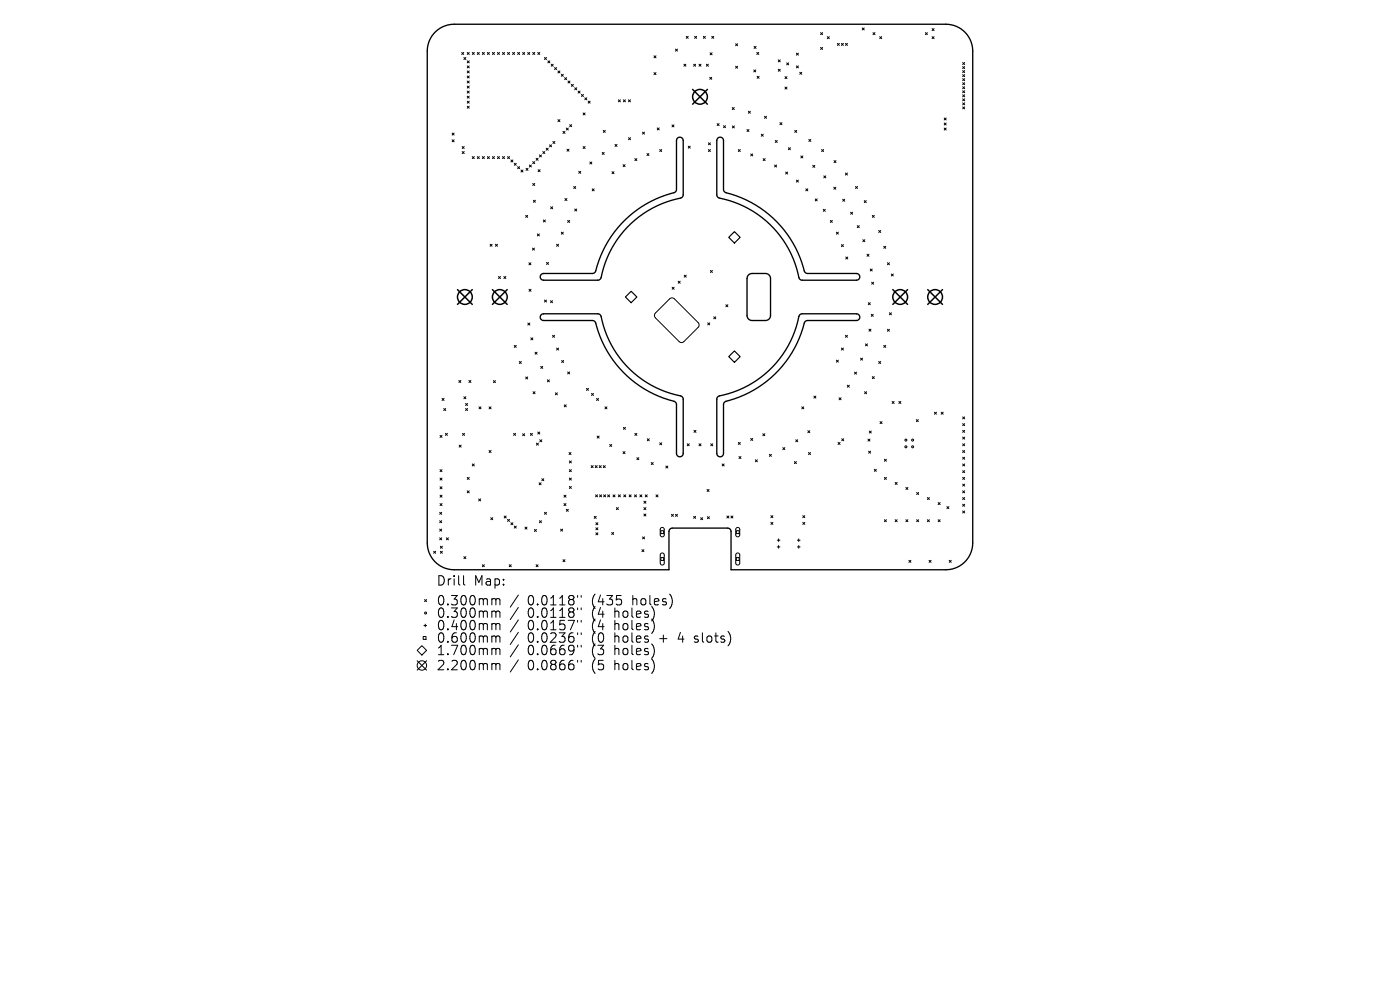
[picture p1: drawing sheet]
<svg xmlns="http://www.w3.org/2000/svg" width="297mm" height="210mm" viewBox="0 0 297 210" stroke-linecap="round" stroke-linejoin="round" font-family="sans-serif">
<defs><g id="words">
<g font-size="2.8">
<text x="92.5" y="124.5">Drill</text>
<text x="100.5" y="124.5">Map:</text>
<text x="92.5" y="128.7">0.300mm</text>
<text x="92.5" y="131.3">0.300mm</text>
<text x="111.9" y="128.7">0.0118&quot;</text>
<text x="111.9" y="131.3">0.0118&quot;</text>
<text x="125.7" y="128.7">(435</text>
<text x="125.7" y="131.3">(4</text>
<text x="130.6" y="131.3">holes)</text>
<text x="134.4" y="128.7">holes)</text>
<text x="92.5" y="134">0.400mm</text>
<text x="92.5" y="136.6">0.600mm</text>
<text x="111.9" y="134">0.0157&quot;</text>
<text x="111.9" y="136.6">0.0236&quot;</text>
<text x="125.7" y="134">(4</text>
<text x="125.7" y="136.6">(0</text>
<text x="130.6" y="134">holes)</text>
<text x="130.6" y="136.6">holes</text>
<text x="140.4" y="136.6">+</text>
<text x="144.6" y="136.6">4</text>
<text x="148.2" y="136.6">slots)</text>
<text x="92.5" y="139.3">1.700mm</text>
<text x="92.5" y="142.5">2.200mm</text>
<text x="111.9" y="139.3">0.0669&quot;</text>
<text x="111.9" y="142.5">0.0866&quot;</text>
<text x="125.7" y="139.3">(3</text>
<text x="125.7" y="142.5">(5</text>
<text x="130.6" y="139.3">holes)</text>
<text x="130.6" y="142.5">holes)</text>
</g>
</g></defs>
<path d="M92.4 6.7a5.7 5.7 0 0 1 3.9-1.6h104.4a5.7 5.7 0 0 1 5.7 5.7v104.4a5.7 5.7 0 0 1-5.7 5.7h-45.6v-8.3l-.3-.5-.4-.1h-11.8l-.4 .2-.3 .5v8.2h-45.6a5.7 5.7 0 0 1-5.7-5.7v-104.4a5.7 5.7 0 0 1 1.8-4.1zM152.3 29.3a.71 .71 0 0 1 .8-.1 .71 .71 0 0 1 .4 .6v10.4l.2 .5a24.8 24.8 0 0 1 11.1 6.4 24.1 24.1 0 0 1 6 10.7l.5 .2h10.4a.71 .71 0 0 1 .7 .7 .71 .71 0 0 1-.7 .7h-11.5l-.4-.1a1.47 1.47 0 0 1-.5-1.2 21.5 21.5 0 0 0-16.9-16.1l-.3-.7v-11.5zM114.8 58.3l.5-.3h10.4l.5-.2a24.8 24.8 0 0 1 6.4-11.1 24.1 24.1 0 0 1 10.7-6l.2-.5v-10.4a.71 .71 0 0 1 .7-.7 .71 .71 0 0 1 .7 .7v11.5l-.1 .4a1.47 1.47 0 0 1-1.2 .5 21.5 21.5 0 0 0-16.1 16.9l-.7 .3h-11.5a.71 .71 0 0 1-.6-.4 .71 .71 0 0 1 .1-.7zM158.7 58.4l.7-.4h3l.5 .1 .5 .6 .1 8.2-.1 .5-.6 .5-3.5 .1-.4-.3-.3-.4-.1-8.2zM114.8 66.8l.5-.2h11.5l.4 .1a1.47 1.47 0 0 1 .5 1.3 21.5 21.5 0 0 0 16.9 16l.3 .7v11.5a.71 .71 0 0 1-.7 .7 .71 .71 0 0 1-.7-.7v-10.4l-.2-.5a24.8 24.8 0 0 1-11.1-6.4 24.1 24.1 0 0 1-6-10.7l-.5-.2h-10.4a.71 .71 0 0 1-.6-.4 .71 .71 0 0 1 .1-.8zM169.7 66.8l.5-.2h11.5a.71 .71 0 0 1 .7 .7 .71 .71 0 0 1-.7 .7h-10.4l-.5 .2a24.8 24.8 0 0 1-6.4 11.1 24.1 24.1 0 0 1-10.7 6l-.2 .5v10.4a.71 .71 0 0 1-.7 .7 .71 .71 0 0 1-.7-.7v-11.5l.1-.4a1.47 1.47 0 0 1 1.2-.5 21.5 21.5 0 0 0 16.1-16.9z" fill="none" stroke="#000" stroke-width=".29"/>
<g fill="none" stroke="#000" stroke-width=".21">
<path d="M97.9 11.1l.5 .5M98.4 11.1l-.5 .5M98.4 12.2l.4 .4M98.8 12.2l-.4 .4M99.1 12.9l.4 .4M99.1 11.1l.4 .5M99.1 14l.4 .4M99.1 15l.4 .5M99.1 16.1l.4 .4M99.1 17.2l.4 .4M99.1 18.3l.4 .4M99.1 19.3l.4 .5"/>
<path d="M99.5 11.1l-.4 .5M99.5 12.9l-.4 .4M99.5 14l-.4 .4M99.5 15l-.4 .5M99.5 16.1l-.4 .4M99.5 17.2l-.4 .4M99.5 18.3l-.4 .4M99.5 19.3l-.4 .5M100.2 11.1l.4 .5M100.6 11.1l-.4 .5M101.3 11.1l.4 .5M101.7 11.1l-.4 .5"/>
<path d="M102.3 11.1l.5 .5M102.8 11.1l-.5 .5M103.4 11.1l.4 .5M103.8 11.1l-.4 .5M104.5 11.1l.4 .5M104.9 11.1l-.4 .5M105.5 11.1l.5 .5M106 11.1l-.5 .5M106.6 11.1l.4 .5M107 11.1l-.4 .5M107.7 11.1l.4 .5M108.1 11.1l-.4 .5"/>
<path d="M108.7 11.1l.5 .5M109.2 11.1l-.5 .5M109.8 11.1l.4 .5M110.2 11.1l-.4 .5M110.9 11.1l.4 .5M111.3 11.1l-.4 .5M111.9 11.1l.5 .5M112.4 11.1l-.5 .5M113 11.1l.4 .5M113.4 11.1l-.4 .5M114.1 11.1l.4 .5M114.5 11.1l-.4 .5"/>
<path d="M115.5 12.2l.4 .4M115.9 12.2l-.4 .4M116.2 12.9l.4 .4M116.6 12.9l-.4 .4M116.9 13.6l.5 .4M117.4 13.6l-.5 .4M117.6 14.3l.5 .5M118.1 14.3l-.5 .5M118.4 15l.4 .5M118.8 15l-.4 .5M119.1 15.8l.4 .4M119.5 15.8l-.4 .4"/>
<path d="M119.8 16.5l.4 .4M120.2 16.5l-.4 .4M120.5 17.2l.4 .4M120.9 17.2l-.4 .4M121.2 17.9l.4 .4M121.6 17.9l-.4 .4M121.9 18.6l.5 .4M122.4 18.6l-.5 .4M122.6 19.3l.5 .5M123.1 19.3l-.5 .5M138.7 11.8l.5 .5M138.7 15.4l.5 .4"/>
<path d="M139.2 11.8l-.5 .5M139.2 15.4l-.5 .4M143.3 10.4l.4 .4M143.7 10.4l-.4 .4M145.1 13.6l.4 .4M145.5 13.6l-.4 .4M145.6 7.7l.4 .4M146 7.7l-.4 .4M147.1 13.6l.5 .4M147.4 7.7l.4 .4M147.6 13.6l-.5 .4M147.8 7.7l-.4 .4"/>
<path d="M148.3 13.6l.4 .4M148.7 13.6l-.4 .4M149.2 7.7l.4 .4M149.6 7.7l-.4 .4M149.9 13.6l.4 .4M150.3 13.6l-.4 .4M150.6 16.4l.4 .4M150.6 11.2l.5 .4M151 16.4l-.4 .4M151 7.7l.4 .4M151.1 11.2l-.5 .4M151.4 7.7l-.4 .4"/>
<path d="M156.1 9.3l.4 .4M156.1 14l.4 .5M156.5 9.3l-.4 .4M156.5 14l-.4 .5M159.9 14.8l.4 .5M160 9.8l.4 .5M160.3 14.8l-.4 .5M160.4 9.8l-.4 .5M160.5 11.1l.5 .5M160.6 16.2l.4 .4M161 11.1l-.5 .5M161 16.2l-.4 .4"/>
<path d="M165.1 12.7l.4 .4M165.1 14.7l.4 .4M165.5 12.7l-.4 .4M165.5 14.7l-.4 .4M166.5 16.3l.5 .4M166.5 18.5l.5 .4M166.9 13.3l.4 .5M167 16.3l-.5 .4M167 18.5l-.5 .4M167.3 13.3l-.4 .5M169 11.3l.4 .4M169 14l.4 .4"/>
<path d="M169.4 11.3l-.4 .4M169.4 14l-.4 .4M169.7 15.3l.4 .5M170.1 15.3l-.4 .5M174.1 6.9l.4 .5M174.1 10.1l.4 .4M174.5 6.9l-.4 .5M174.5 10.1l-.4 .4M175.5 7.8l.4 .4M175.9 7.8l-.4 .4M177.6 9.2l.5 .4M178.1 9.2l-.5 .4"/>
<path d="M178.5 9.2l.4 .4M178.9 9.2l-.4 .4M179.4 9.2l.4 .4M179.8 9.2l-.4 .4M182.9 5.9l.4 .5M183.3 5.9l-.4 .5M185.2 6.9l.4 .5M185.6 6.9l-.4 .5M186.6 7.8l.5 .4M187.1 7.8l-.5 .4M196.3 6.9l.4 .5M196.7 6.9l-.4 .5"/>
<path d="M197.7 6.1l.5 .4M197.7 7.8l.5 .4M198.2 7.8l-.5 .4M198.2 6.1l-.5 .4M204.2 13.3l.5 .4M204.2 14.1l.5 .4M204.2 15l.5 .4M204.2 15.8l.5 .5M204.2 16.7l.5 .4M204.2 17.5l.5 .5M204.2 18.4l.5 .4M204.2 19.3l.5 .4"/>
<path d="M204.7 15l-.5 .4M204.7 13.3l-.5 .4M204.7 14.1l-.5 .4M204.7 15.8l-.5 .5M204.7 16.7l-.5 .4M204.7 17.5l-.5 .5M204.7 18.4l-.5 .4M204.7 19.3l-.5 .4M95.9 28.2l.4 .5M95.9 29.7l.4 .4M96.3 28.2l-.4 .5M96.3 29.7l-.4 .4"/>
<path d="M98.1 31.1l.4 .4M98.1 32.1l.4 .5M98.5 31.1l-.4 .4M98.5 32.1l-.4 .5M99.1 20.4l.4 .4M99.1 21.5l.4 .4M99.1 22.5l.4 .5M99.5 20.4l-.4 .4M99.5 21.5l-.4 .4M99.5 22.5l-.4 .5M100.2 33.2l.4 .4M100.6 33.2l-.4 .4"/>
<path d="M101.3 33.2l.4 .4M101.7 33.2l-.4 .4M102.3 33.2l.5 .4M102.8 33.2l-.5 .4M103.4 33.2l.4 .4M103.8 33.2l-.4 .4M104.5 33.2l.4 .4M104.9 33.2l-.4 .4M105.5 33.2l.5 .4M106 33.2l-.5 .4M106.6 33.2l.4 .4M107 33.2l-.4 .4"/>
<path d="M107.7 33.2l.4 .4M108.1 33.2l-.4 .4M108.4 33.9l.4 .5M108.8 33.9l-.4 .5M109.1 34.6l.4 .5M109.5 34.6l-.4 .5M109.8 35.4l.4 .4M110.2 35.4l-.4 .4M110.5 36.1l.4 .4M110.9 36.1l-.4 .4M111.6 35.7l.4 .4M112 35.7l-.4 .4"/>
<path d="M112.3 35l.4 .4M112.7 35l-.4 .4M113 34.3l.4 .4M113 38.9l.4 .4M113.4 34.3l-.4 .4M113.4 38.9l-.4 .4M113.7 33.6l.5 .4M114.2 33.6l-.5 .4M114.2 36l.4 .4M114.4 32.9l.5 .4M114.6 36l-.4 .4M114.9 32.9l-.5 .4"/>
<path d="M115.2 32.1l.4 .5M115.6 32.1l-.4 .5M115.9 31.4l.4 .5M116.3 31.4l-.4 .5M116.6 30.7l.4 .5M117 30.7l-.4 .5M117.3 30l.4 .4M117.7 30l-.4 .4M118.4 25.4l.4 .4M118.8 25.4l-.4 .4M119.4 27.9l.5 .4M119.9 27.9l-.5 .4"/>
<path d="M120.1 27.2l.5 .4M120.3 31.6l.4 .5M120.6 27.2l-.5 .4M120.7 31.6l-.4 .5M120.9 26.4l.4 .5M121.3 26.4l-.4 .5M121.7 39.6l.4 .4M122.1 39.6l-.4 .4M122.8 36.3l.4 .5M123.2 36.3l-.4 .5M123.3 20l.5 .5M123.7 24l.4 .4"/>
<path d="M123.7 31.1l.4 .4M123.8 20l-.5 .5M124.1 20.7l.4 .5M124.1 24l-.4 .4M124.1 31.1l-.4 .4M124.5 20.7l-.4 .5M124.8 21.5l.4 .4M125.1 34.4l.5 .4M125.2 21.5l-.4 .4M125.6 34.4l-.5 .4M127.8 32.3l.4 .5M128 27.7l.4 .4"/>
<path d="M128.2 32.3l-.4 .5M128.4 27.7l-.4 .4M129.8 36.4l.5 .5M130.3 36.4l-.5 .5M130.5 30.6l.4 .5M130.9 30.6l-.4 .5M131.2 21.2l.4 .4M131.6 21.2l-.4 .4M132.2 34.9l.4 .5M132.3 21.2l.4 .4M132.6 34.9l-.4 .5M132.7 21.2l-.4 .4"/>
<path d="M133.3 21.2l.5 .4M133.3 29.2l.5 .4M133.8 21.2l-.5 .4M133.8 29.2l-.5 .4M134.7 33.6l.4 .5M135.1 33.6l-.4 .5M136.3 28l.4 .5M136.7 28l-.4 .5M137.2 32.6l.5 .4M137.7 32.6l-.5 .4M139.4 27.1l.5 .5M139.9 27.1l-.5 .5"/>
<path d="M140 31.7l.4 .4M140.4 31.7l-.4 .4M142.6 26.5l.4 .4M143 26.5l-.4 .4M146 31l.4 .4M146.4 31l-.4 .4M150.3 30.3l.4 .4M150.3 31.7l.4 .4M150.7 30.3l-.4 .4M150.7 31.7l-.4 .4M152.1 26.2l.5 .4M152.6 26.2l-.5 .4"/>
<path d="M153.5 26.7l.4 .4M153.9 26.7l-.4 .4M155.3 22.8l.5 .4M155.4 26.7l.4 .4M155.8 22.8l-.5 .4M155.8 26.7l-.4 .4M156.6 31.7l.5 .4M157.1 31.7l-.5 .4M158.5 27.5l.4 .4M158.8 23.6l.4 .4M158.9 27.5l-.4 .4M159.2 23.6l-.4 .4"/>
<path d="M159.3 32.6l.4 .5M159.7 32.6l-.4 .5M161.5 28.5l.4 .4M161.9 33.6l.4 .5M161.9 28.5l-.4 .4M162.2 24.7l.4 .4M162.3 33.6l-.4 .5M162.6 24.7l-.4 .4M164.3 35l.4 .4M164.5 29.8l.4 .4M164.7 35l-.4 .4M164.9 29.8l-.4 .4"/>
<path d="M165.5 26l.4 .4M165.9 26l-.4 .4M166.7 36.5l.4 .4M167.1 36.5l-.4 .4M167.3 31.3l.4 .5M167.7 31.3l-.4 .5M168.6 27.7l.4 .4M169 38.2l.4 .4M169 27.7l-.4 .4M169.4 38.2l-.4 .4M169.9 33.1l.4 .4M170.3 33.1l-.4 .4"/>
<path d="M171.6 29.6l.4 .4M172 29.6l-.4 .4M172.4 35.1l.5 .4M172.9 35.1l-.5 .4M174.3 31.7l.4 .4M174.7 31.7l-.4 .4M174.8 37.3l.4 .4M175.2 37.3l-.4 .4M176.9 39.7l.4 .4M176.9 34.1l.5 .4M177.3 39.7l-.4 .4M177.4 34.1l-.5 .4"/>
<path d="M179.4 36.7l.4 .4M179.8 36.7l-.4 .4M181.5 39.6l.4 .4M181.9 39.6l-.4 .4M200.3 25l.4 .5M200.3 26.1l.4 .4M200.3 27.2l.4 .4M200.7 26.1l-.4 .4M200.7 25l-.4 .5M200.7 27.2l-.4 .4M204.2 20.1l.5 .4M204.2 21l.5 .4"/>
<path d="M204.2 21.8l.5 .4M204.2 22.7l.5 .4M204.7 20.1l-.5 .4M204.7 21l-.5 .4M204.7 21.8l-.5 .4M204.7 22.7l-.5 .4M104 51.8l.4 .4M104.4 51.8l-.4 .4M105.1 51.8l.4 .4M105.5 51.8l-.4 .4M105.7 58.7l.5 .4M106.2 58.7l-.5 .4"/>
<path d="M106.9 58.7l.4 .4M107.3 58.7l-.4 .4M111.5 45.7l.4 .4M111.9 45.7l-.4 .4M112.2 55.7l.4 .5M112.6 55.7l-.4 .5M113 52.6l.4 .5M113.2 42.5l.4 .4M113.4 52.6l-.4 .5M113.6 42.5l-.4 .4M114 49.6l.4 .4M114.4 49.6l-.4 .4"/>
<path d="M115.3 46.7l.4 .4M115.7 46.7l-.4 .4M115.9 55.7l.5 .4M116.4 55.7l-.5 .4M116.8 43.9l.4 .4M117.2 43.9l-.4 .4M118.1 51.8l.4 .4M118.5 51.8l-.4 .4M119.1 49.2l.4 .5M119.5 49.2l-.4 .5M119.8 42.1l.5 .4M120.3 42.1l-.5 .4"/>
<path d="M120.4 46.8l.5 .4M120.9 46.8l-.5 .4M121.9 44.3l.5 .5M122.4 44.3l-.5 .5M125.6 40.1l.5 .4M126.1 40.1l-.5 .4M143.9 59.7l.4 .4M144.3 59.7l-.4 .4M145.2 58.4l.4 .4M145.6 58.4l-.4 .4M150.7 57.4l.4 .4M151.1 57.4l-.4 .4"/>
<path d="M170.9 40.1l.5 .4M171.4 40.1l-.5 .4M172.9 42.2l.5 .4M173.4 42.2l-.5 .4M174.7 44.4l.4 .4M175.1 44.4l-.4 .4M176.1 46.8l.5 .4M176.6 46.8l-.5 .4M177.4 49.2l.5 .5M177.9 49.2l-.5 .5M178.5 51.9l.4 .4M178.8 42.3l.4 .4"/>
<path d="M178.9 51.9l-.4 .4M179.2 42.3l-.4 .4M179.4 54.5l.5 .5M179.9 54.5l-.5 .5M180.5 45l.4 .4M180.9 45l-.4 .4M181.9 47.9l.4 .4M182.3 47.9l-.4 .4M183 50.8l.5 .5M183.3 42.6l.5 .4M183.5 50.8l-.5 .5M183.8 42.6l-.5 .4"/>
<path d="M183.9 53.9l.5 .5M184.4 53.9l-.5 .5M184.6 57.1l.4 .4M184.9 59.9l.4 .4M185 57.1l-.4 .4M185.1 45.7l.4 .4M185.3 59.9l-.4 .4M185.5 45.7l-.4 .4M186.4 48.9l.4 .4M186.8 48.9l-.4 .4M187.5 52.2l.4 .5M187.9 52.2l-.4 .5"/>
<path d="M188.3 55.7l.4 .5M188.7 55.7l-.4 .5M189.1 58.1l.4 .4M189.5 58.1l-.4 .4M109.1 73.3l.4 .4M109.5 73.3l-.4 .4M110.2 76.7l.4 .4M110.6 76.7l-.4 .4M111.5 80l.4 .4M111.9 80l-.4 .4M112 68.5l.4 .5M112.2 61.4l.5 .4"/>
<path d="M112.4 68.5l-.4 .5M112.6 71.7l.4 .4M112.7 61.4l-.5 .4M113 71.7l-.4 .4M113.5 74.7l.4 .4M113.9 74.7l-.4 .4M114.7 77.7l.4 .5M115.1 77.7l-.4 .5M115.5 63.6l.4 .5M115.9 63.6l-.4 .5M116.8 63.8l.4 .4M117.2 63.8l-.4 .4"/>
<path d="M117.2 71.1l.4 .5M117.6 71.1l-.4 .5M118.1 73.8l.4 .5M118.5 73.8l-.4 .5M119.1 76.5l.5 .4M119.6 76.5l-.5 .4M120.4 78.9l.5 .4M120.9 78.9l-.5 .4M142.1 63.4l.5-.2 .4 .1 5.1 5.1 .2 .4-.2 .6-3.4 3.3-.6-.2-5.1-5.1-.2-.3 .2-.7zM142.6 60.9l.4 .5M143 60.9l-.4 .5M150.1 68.5l.5 .4"/>
<path d="M150.6 68.5l-.5 .4M151.4 67.2l.5 .4M151.9 67.2l-.5 .4M154 64.6l.4 .5M154.4 64.6l-.4 .5M177.4 76.4l.5 .4M177.9 76.4l-.5 .4M178.5 73.8l.4 .5M178.9 73.8l-.4 .5M179.4 71.1l.4 .5M179.8 71.1l-.4 .5M181.3 78.9l.4 .5"/>
<path d="M181.7 78.9l-.4 .5M182.6 76l.4 .4M183 76l-.4 .4M183.6 72.9l.4 .5M184 72.9l-.4 .5M184.2 64.2l.4 .4M184.3 69.8l.5 .5M184.6 64.2l-.4 .4M184.8 69.8l-.5 .5M184.8 66.7l.5 .4M185.1 79.9l.4 .4M185.3 66.7l-.5 .4"/>
<path d="M185.5 79.9l-.4 .4M186.4 76.7l.4 .4M186.8 76.7l-.4 .4M187.5 73.3l.4 .4M187.9 73.3l-.4 .4M188.3 69.8l.4 .5M188.7 69.8l-.4 .5M188.7 66.4l.4 .4M189.1 66.4l-.4 .4M93.3 92.4l.5 .4M93.3 99.6l.5 .5M93.8 92.4l-.5 .4"/>
<path d="M93.8 99.6l-.5 .5M93.8 84.5l.4 .4M94.1 86.7l.5 .4M94.2 84.5l-.4 .4M94.5 91.9l.4 .5M94.6 86.7l-.5 .4M94.9 91.9l-.4 .5M97.3 80.7l.5 .4M97.4 94.4l.4 .5M97.8 80.7l-.5 .4M97.8 94.4l-.4 .5M98.1 91.9l.5 .5"/>
<path d="M98.4 84.2l.4 .4M98.6 91.9l-.5 .5M98.8 85.6l.4 .4M98.8 86.7l.4 .4M98.8 84.2l-.4 .4M99.2 85.6l-.4 .4M99.2 86.7l-.4 .4M99.5 80.7l.4 .4M99.9 80.7l-.4 .4M100.2 98.4l.4 .4M100.6 98.4l-.4 .4M101.6 86.3l.4 .4"/>
<path d="M102 86.3l-.4 .4M103.8 86.3l.4 .4M103.8 95.6l.4 .4M104.2 86.3l-.4 .4M104.2 95.6l-.4 .4M104.7 80.7l.4 .5M105.1 80.7l-.4 .5M109 91.9l.4 .5M109.4 91.9l-.4 .5M110.9 92l.4 .4M111.3 92l-.4 .4M112.5 91.9l.4 .5"/>
<path d="M112.9 91.9l-.4 .5M113.1 83.1l.4 .4M113.5 83.1l-.4 .4M113.8 94l.4 .4M114.1 91.6l.4 .5M114.2 94l-.4 .4M114.5 91.6l-.4 .5M114.5 93.3l.4 .4M114.9 93.3l-.4 .4M116.1 80.6l.4 .4M116.5 80.6l-.4 .4M117.8 83.3l.4 .5"/>
<path d="M118.2 83.3l-.4 .5M119.7 85.9l.4 .4M120.1 85.9l-.4 .4M120.7 96l.4 .4M120.8 97.8l.4 .4M120.8 99.6l.4 .5M121.1 96l-.4 .4M121.2 97.8l-.4 .4M121.2 99.6l-.4 .5M124.4 82.4l.4 .4M124.8 82.4l-.4 .4M125.4 98.8l.4 .4"/>
<path d="M125.5 83.5l.4 .4M125.8 98.8l-.4 .4M125.9 83.5l-.4 .4M126.3 98.8l.4 .4M126.6 84.5l.4 .4M126.7 92.5l.4 .4M126.7 98.8l-.4 .4M127 84.5l-.4 .4M127.1 92.5l-.4 .4M127.1 98.8l.5 .4M127.6 98.8l-.5 .4M128 98.8l.4 .4"/>
<path d="M128.3 86.3l.5 .4M128.4 98.8l-.4 .4M128.8 86.3l-.5 .4M129.3 94.3l.5 .4M129.8 94.3l-.5 .4M132.2 95.8l.4 .4M132.3 90.6l.4 .5M132.6 95.8l-.4 .4M132.7 90.6l-.4 .5M134.7 91.9l.4 .5M135.1 91.9l-.4 .5M135.1 97.1l.4 .4"/>
<path d="M135.5 97.1l-.4 .4M137.3 93.1l.4 .4M137.7 93.1l-.4 .4M138.2 98.1l.4 .4M138.6 98.1l-.4 .4M140 93.9l.4 .5M140.4 93.9l-.4 .5M141.2 98.9l.5 .4M141.7 98.9l-.5 .4M145.8 94.1l.4 .5M146.2 94.1l-.4 .5M147.2 91.3l.4 .4"/>
<path d="M147.6 91.3l-.4 .4M148.3 94.1l.4 .5M148.7 94.1l-.4 .5M150.8 94.1l.4 .5M151.2 94.1l-.4 .5M153.2 98.4l.4 .4M153.6 98.4l-.4 .4M156.6 93.9l.5 .4M156.8 96.8l.4 .5M157.1 93.9l-.5 .4M157.2 96.8l-.4 .5M159.3 93l.4 .4"/>
<path d="M159.7 93l-.4 .4M160.2 97.5l.5 .5M160.7 97.5l-.5 .5M161.8 92l.5 .4M162.3 92l-.5 .4M163.2 96.4l.5 .4M163.7 96.4l-.5 .4M166.1 95l.4 .4M166.5 95l-.4 .4M168.5 97.9l.5 .4M168.8 93.3l.4 .4M169 97.9l-.5 .4"/>
<path d="M169.2 93.3l-.4 .4M170.1 86.3l.4 .4M170.5 86.3l-.4 .4M171.4 91.4l.4 .4M171.5 96l.4 .4M171.8 91.4l-.4 .4M171.9 96l-.4 .4M172.7 84l.4 .5M173.1 84l-.4 .5M177.8 93.9l.4 .4M178 84.4l.4 .4M178.2 93.9l-.4 .4"/>
<path d="M178.4 84.4l-.4 .4M178.6 93.1l.4 .4M179 93.1l-.4 .4M179.8 81.7l.4 .4M180.2 81.7l-.4 .4M183.4 83.1l.4 .4M183.8 83.1l-.4 .4M184.1 93.1l.5 .5M184.3 95.7l.4 .4M184.4 91.4l.4 .5M184.6 93.1l-.5 .5M184.7 95.7l-.4 .4"/>
<path d="M184.8 91.4l-.4 .5M185.5 99.6l.4 .4M185.9 99.6l-.4 .4M186.7 89.4l.4 .5M187.1 89.4l-.4 .5M187.6 97.4l.4 .4M188 97.4l-.4 .4M189.3 85.2l.4 .4M189.7 85.2l-.4 .4M190.7 85.2l.4 .4M191.1 85.2l-.4 .4M194.4 89l.4 .4"/>
<path d="M194.8 89l-.4 .4M198.2 87.4l.5 .5M198.7 87.4l-.5 .5M199.7 87.4l.4 .5M200.1 87.4l-.4 .5M204.2 88.4l.5 .5M204.2 89.9l.5 .4M204.2 91.3l.5 .4M204.2 92.7l.5 .4M204.2 94.1l.5 .5M204.2 95.6l.5 .4M204.2 97l.5 .4"/>
<path d="M204.2 98.4l.5 .4M204.2 99.8l.5 .5M204.7 88.4l-.5 .5M204.7 89.9l-.5 .4M204.7 91.3l-.5 .4M204.7 92.7l-.5 .4M204.7 94.1l-.5 .5M204.7 95.6l-.5 .4M204.7 97l-.5 .4M204.7 98.4l-.5 .4M204.7 99.8l-.5 .5M92 116.9l.4 .5"/>
<path d="M92.4 116.9l-.4 .5M93.3 108.7l.4 .4M93.3 110.5l.4 .4M93.3 112.2l.4 .5M93.3 114.1l.4 .4M93.3 101.4l.5 .4M93.3 103.3l.5 .4M93.3 105l.5 .5M93.3 106.8l.5 .5M93.4 115.9l.4 .4M93.4 116.9l.4 .5M93.7 108.7l-.4 .4"/>
<path d="M93.7 110.5l-.4 .4M93.7 112.2l-.4 .5M93.7 114.1l-.4 .4M93.8 101.4l-.5 .4M93.8 103.3l-.5 .4M93.8 105l-.5 .5M93.8 106.8l-.5 .5M93.8 115.9l-.4 .4M93.8 116.9l-.4 .5M94.7 114.1l.4 .4M95.1 114.1l-.4 .4M98.4 118.1l.4 .4"/>
<path d="M98.8 118.1l-.4 .4M99.1 101.3l.4 .4M99.1 104.1l.4 .4M99.5 101.3l-.4 .4M99.5 104.1l-.4 .4M101.5 105.8l.5 .5M102 105.8l-.5 .5M102.3 119.8l.5 .4M102.8 119.8l-.5 .4M104.1 109.8l.4 .4M104.5 109.8l-.4 .4M107 109.5l.4 .4"/>
<path d="M107.4 109.5l-.4 .4M107.7 110.2l.4 .4M108 119.8l.5 .4M108.1 110.2l-.4 .4M108.4 110.9l.4 .4M108.5 119.8l-.5 .4M108.8 110.9l-.4 .4M109.1 111.6l.4 .4M109.5 111.6l-.4 .4M111.4 111.8l.4 .4M111.8 111.8l-.4 .4M113.4 112.3l.4 .4"/>
<path d="M113.7 119.8l.5 .4M113.8 112.3l-.4 .4M114.2 119.8l-.5 .4M114.4 102.4l.4 .4M114.4 110.5l.5 .4M114.8 102.4l-.4 .4M114.9 110.5l-.5 .4M114.9 101.6l.5 .4M115.4 101.6l-.5 .4M115.5 108.7l.4 .4M115.9 108.7l-.4 .4M118.9 112.2l.5 .5"/>
<path d="M119.4 112.2l-.5 .5M119.4 118.7l.5 .5M119.6 105l.5 .5M119.6 106.8l.5 .5M119.9 118.7l-.5 .5M120.1 105l-.5 .5M120.1 106.8l-.5 .5M120.1 108l.5 .5M120.6 108l-.5 .5M120.8 101.4l.4 .4M120.8 103.2l.4 .4M121.2 101.4l-.4 .4"/>
<path d="M121.2 103.2l-.4 .4M126.1 109.5l.4 .5M126.3 105l.5 .4M126.4 113l.4 .5M126.4 110.9l.4 .4M126.4 112l.4 .4M126.5 109.5l-.4 .5M126.8 105l-.5 .4M126.8 110.9l-.4 .4M126.8 112l-.4 .4M126.8 113l-.4 .5M127.2 105l.4 .4"/>
<path d="M127.6 105l-.4 .4M128.1 105l.4 .4M128.5 105l-.4 .4M128.9 105l.4 .4M129.3 105l-.4 .4M129.8 113l.4 .4M130 105l.5 .4M130.2 113l-.4 .4M130.5 105l-.5 .4M130.8 107.7l.4 .4M131.2 107.7l-.4 .4M131.2 105l.4 .4"/>
<path d="M131.6 105l-.4 .4M132.3 105l.5 .4M132.8 105l-.5 .4M133.5 105l.4 .4M133.9 105l-.4 .4M134.6 105l.4 .4M135 105l-.4 .4M135.7 105l.5 .4M136.2 105l-.5 .4M136.2 116.6l.4 .4M136.3 113.9l.4 .4M136.6 116.6l-.4 .4"/>
<path d="M136.6 106.3l.4 .5M136.6 107.7l.4 .4M136.6 109l.4 .5M136.7 113.9l-.4 .4M136.9 105l.4 .4M137 106.3l-.4 .5M137 107.7l-.4 .4M137 109l-.4 .5M137.3 105l-.4 .4M139.2 105l.4 .4M139.6 105l-.4 .4M140.2 112.6h.6v.6h-.6z"/>
<path d="M140.2 112l.4-.1 .3 .3v1.3l-.3 .4-.4-.1-.1-.3zM140.2 118.3h.6v.6h-.6zM140.2 117.4l.4-.1 .3 .4v1.8l-.3 .4-.4-.1-.1-.3v-1.8zM142.4 109.1l.5 .4M142.9 109.1l-.5 .4M143.3 109.1l.4 .4M143.7 109.1l-.4 .4M147.1 109.5l.5 .5M147.6 109.5l-.5 .5M148.6 109.8l.5 .4M149.1 109.8l-.5 .4M150 103.8l.4 .5"/>
<path d="M150.1 109.6l.4 .4M150.4 103.8l-.4 .5M150.5 109.6l-.4 .4M154.2 109.5l.4 .4M154.6 109.5l-.4 .4M155.1 109.5l.4 .4M155.5 109.5l-.4 .4M156.2 112.6h.6v.6h-.6zM156.2 112l.5-.1 .2 .3v1.3l-.3 .4-.3-.1-.2-.3zM156.2 118.3h.6v.6h-.6zM156.2 117.4l.5-.1 .2 .4v1.8l-.3 .4-.3-.1-.2-.3v-1.8zM163.5 109.4l.5 .4"/>
<path d="M163.5 110.8l.5 .4M164 109.4l-.5 .4M164 110.8l-.5 .4M164.9 116h.6M164.9 114.6h.6M165.2 114.3v.6M165.2 115.7v.6M169.2 116h.5M169.2 114.6h.5M169.5 114.3v.6M169.5 115.7v.6M170.3 110.8l.4 .4"/>
<path d="M170.3 109.4l.4 .4M170.7 110.8l-.4 .4M170.7 109.4l-.4 .4M187.6 101.3l.4 .4M187.6 110.2l.4 .5M188 101.3l-.4 .4M188 110.2l-.4 .5M189.9 102.3l.4 .5M189.9 110.2l.4 .5M190.3 102.3l-.4 .5M190.3 110.2l-.4 .5M192.2 103.4l.4 .4"/>
<path d="M192.2 110.2l.4 .5M192.6 103.4l-.4 .4M192.6 110.2l-.4 .5M192.8 118.9l.4 .4M193.2 118.9l-.4 .4M194.5 104.5l.4 .4M194.5 110.2l.4 .5M194.9 104.5l-.4 .4M194.9 110.2l-.4 .5M196.7 110.2l.5 .5M196.7 105.5l.5 .5M197.1 118.9l.4 .4"/>
<path d="M197.2 105.5l-.5 .5M197.2 110.2l-.5 .5M197.5 118.9l-.4 .4M199 110.2l.4 .5M199 106.6l.4 .4M199.4 106.6l-.4 .4M199.4 110.2l-.4 .5M200.9 107.5l.4 .4M201.3 107.5l-.4 .4M201.4 118.9l.4 .4M201.8 118.9l-.4 .4M204.2 101.3l.5 .4"/>
<path d="M204.2 102.7l.5 .4M204.2 104.1l.5 .4M204.2 105.5l.5 .5M204.2 107l.5 .4M204.2 108.4l.5 .4M204.7 104.1l-.5 .4M204.7 101.3l-.5 .4M204.7 102.7l-.5 .4M204.7 105.5l-.5 .5M204.7 107l-.5 .4M204.7 108.4l-.5 .4M88.5 138l1-1 1 1-1 1z"/>
<path d="M89.8 135h.6v.6h-.6zM89.9 132.7h.6M90.1 127.2l.4 .4M90.2 132.4v.6M90.5 127.2l-.4 .4M98.3 122.1v1.7l.3 .3M104.6 127l.5 .1 .1 .2M104.6 129.6h.3l.3 .3M104.6 132.3h.3l.3 .3M104.6 134.9h.3l.3 .3M104.6 137.5l.5 .1 .1 .2M105.2 127.3l.3-.3 .5 .1 .1 1.2"/>
<path d="M105.2 127.3v1M105.2 129.9v1.1M105.2 132.6v1M105.2 135.2v1M105.2 137.8v1.1M105.2 129.9l.3-.3 .5 .1 .1 1.3M105.2 132.6l.3-.3 .5 .1 .1 1.2M105.2 135.2l.3-.3 .5 .1 .1 1.2M105.2 137.8l.3-.3 .5 .1 .1 1.3M110 126.2l-1.8 2.6M110 128.9l-1.8 2.5M110 131.5l-1.8 2.6"/>
<path d="M110 134.1l-1.8 2.6M110 136.8l-1.8 2.6M110 140l-1.8 2.6M122.5 126.3v.4M122.5 129v.3M122.5 131.6v.4M122.5 134.2v.4M122.5 136.9v.4M123.3 126.3v.4M123.3 129v.3M123.3 131.6v.4M123.3 134.2v.4"/>
<path d="M123.3 136.9v.4M147.3 136.1l.2 .1M147.4 135v.5M88.5 140.2l2 2M90.5 140.2l-2 2M104.6 140.7l.5 .1 .1 .2M105.2 141v1.1M105.2 141l.3-.3 .5 .1 .1 1.3M122.5 140.1v.4M123.3 140.1v.4"/>
<circle cx="192.2" cy="94.8" r=".21"/>
<circle cx="192.2" cy="93.4" r=".21"/>
<circle cx="193.6" cy="94.8" r=".21"/>
<circle cx="193.6" cy="93.4" r=".21"/>
<circle cx="90.3" cy="130" r=".21"/>
<circle cx="89.5" cy="141.2" r="1"/>
</g>
<path d="M155.8 49.1l1.2 1.3-1.2 1.2-1.2-1.2zM132.7 63l1.2-1.2 1.2 1.2-1.2 1.2zM154.6 75.7l1.2-1.3 1.2 1.3-1.2 1.2z" fill="none" stroke="#000" stroke-width=".24"/>
<g fill="none" stroke="#000" stroke-width=".31">
<path d="M146.9 19l3.2 3.1M150.1 19l-3.2 3.1M97.1 61.4l3.1 3.2M100.2 61.4l-3.1 3.2M104.5 61.4l3.1 3.2M107.6 61.4l-3.1 3.2M189.4 61.4l3.1 3.2M192.5 61.4l-3.1 3.2M196.8 61.4l3.1 3.2M199.9 61.4l-3.1 3.2"/>
<circle cx="148.5" cy="20.5" r="1.57"/>
<circle cx="98.6" cy="63" r="1.57"/>
<circle cx="106" cy="63" r="1.57"/>
<circle cx="191" cy="63" r="1.57"/>
<circle cx="198.4" cy="63" r="1.57"/>
</g>
<use href="#words"/>
</svg>
